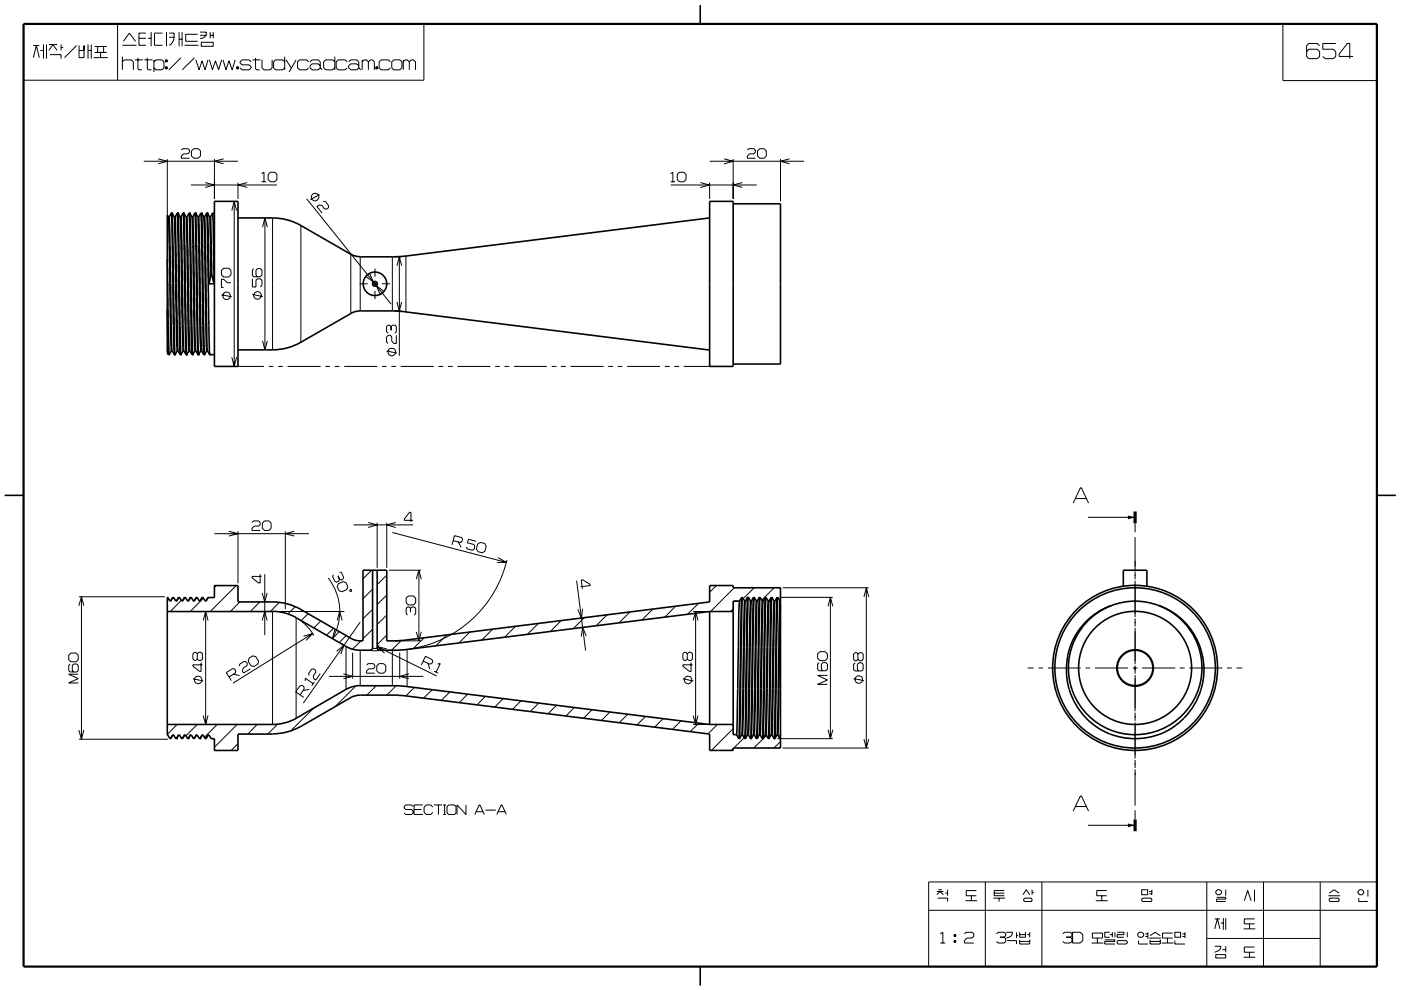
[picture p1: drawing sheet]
<svg xmlns="http://www.w3.org/2000/svg" width="297mm" height="210mm" viewBox="0 0 297 210" stroke-linecap="round" stroke-linejoin="round" font-family="sans-serif">
<g fill="none" stroke="#000" stroke-width=".21">
<path d="M5 5.1h84.9v11.9h-84.9zM7.1 9.6h1.2M7.1 12.2l.6-2.6 .6 2.6M8.5 10.7h.7M9.2 9.4v3M9.9 9.4v3M10.4 9.4h1.7M10.4 10.7l.8-1.3 .9 1.3M10.6 11.6h2.4v.8M13 9.4v1.3M13 10.1h.4M16.2 9.6l-2.5 2.6"/>
<path d="M16.8 10.7h1M16.8 9.6v2.6h1v-2.6M18.7 10.7h.6M18.7 9.4v3M19.3 9.4v3M19.9 12.2h3M20.1 9.9h2.5M20.1 11.1h2.5M20.7 9.9v1.2M21.3 11.1v1.1M22 9.9v1.2M24.9 5.1v11.9"/>
<path d="M25.9 9.6h3M25.9 13.1l.5-.4h1.5l.4 .4v1.7M25.9 12v2.8M26.2 8.8l1.2-1.8 1.3 1.8M28.6 12.7h1.7M29.2 12.3v2.3l.3 .2h.6M29.5 8.1h1.4M30.6 12.7h1.7M30.9 7h-1.4v2.6h1.4M31.2 12.3v2.3l.3 .2h.6M31.4 8.1h.6M32 6.8v3"/>
<path d="M32.6 13.1l.5-.4h1.2l.5 .4v1.3l-.5 .4h-1.2l-.5-.4M32.6 12.7v2.6M34.5 7h-1.7v2.6h1.7M35 12.7h.5v.4h-.5zM35 14.2h.5v.4h-.5zM35.3 12.7v.4M35.3 14.2v.4M35.3 6.8v3M35.9 7h1a2.28 2.28 0 0 1-1 2.6M35.9 7.9h1M38 6.8v3M38 8.3h.6"/>
<path d="M38.3 12.3l-2.5 2.5M38.6 6.8v3M39.1 9.6h3M41.2 12.3l-2.6 2.5M41.5 12.7l.7 2.1 .6-1.9 .7 1.9 .6-2.1M41.9 7.3h-2.5v1.5h2.5M42.4 6.8h1.3v.7M42.4 7.5h1.3M42.7 9h2.5v.8h-2.5zM43.7 7.5a1.39 1.39 0 0 1-1.3 .6M44.4 12.7l.6 2.1 .7-1.9 .6 1.9 .7-2.1M44.6 6.8v1.3"/>
<path d="M44.6 7.5h.6M45.2 6.8v1.3M47.3 12.7l.6 2.1 .7-1.9 .6 1.9 .7-2.1M50.2 14.2h.4v.4h-.4zM50.4 14.2v.4M53.3 13.1l-.5-.4h-1.5l-.4 .4v.2l.4 .5h1.5l.5 .4v.2l-.5 .4h-1.5l-.4-.4M53.5 12.7h1.7M54.2 12.3v2.3l.2 .2h.6M55.5 12.7v1.7l.5 .4h1.3l.4-.4v-1.7M60.4 13.1l-.5-.4h-1.5l-.4 .4v1.3l.4 .4h1.5l.5-.4M60.4 12v2.8M60.7 12.7l1 1.7"/>
<path d="M62.8 12.7l-1.5 2.6M65.4 13.1l-.4-.4h-1.5l-.4 .4v1.3l.4 .4h1.5l.4-.4M65.7 13.1l.5-.4h1.3l.4 .4v1.3M67.9 14l-.4-.5h-1.3l-.5 .5v.4l.5 .4h1.3l.4-.4M67.9 14.4l.4 .4M71 13.1l-.4-.4h-1.6l-.4 .4v1.3l.4 .4h1.6l.4-.4M71 12v2.8M73.6 13.1l-.4-.4h-1.5l-.4 .4v1.3l.4 .4h1.5l.4-.4M73.9 13.1l.5-.4h1.3l.4 .4v1.3M76.1 14l-.4-.5h-1.3l-.5 .5v.4l.5 .4h1.3l.4-.4M76.1 14.4l.4 .4M76.8 13.1l.4-.4h.5l.4 .4"/>
<path d="M76.8 12.7v2.1M78.1 13.1l.4-.4h.5l.4 .4v1.7M78.1 13.1v1.7M79.7 14.2h.4v.4h-.4zM79.9 14.2v.4M82.8 13.1l-.5-.4h-1.5l-.4 .4v1.3l.4 .4h1.5l.5-.4M83.5 12.7h1.3l.4 .4v1.3l-.4 .4h-1.3l-.4-.4v-1.3zM85.5 13.1l.4-.4h.5l.4 .4M85.5 12.7v2.1M86.8 13.1l.4-.4h.4l.5 .4v1.7M86.8 13.1v1.7M272 5.1h19.9v12h-19.9z"/>
<path d="M279.8 9.7l-.5-.5h-1.8l-.5 .5v2.3l.5 .4h1.8l.5-.4v-1l-.5-.6h-1.8l-.5 .6M283.2 9.2h-2.7v1.2h2.2l.5 .6v1l-.5 .4h-1.7l-.5-.4M286.9 12h-3v-.5l1.8-2.3h.5v3.2M30.5 34.2h20M33.5 33.7l2 .5-2 .6M35.5 33.7v12.1M38.4 31.8l.3-.3h1.1l.4 .3v.5l-.4 .3h-.9l-.5 .5v.5h1.8M40.5 39.2h18.2M40.6 32l.5-.5h.9l.5 .5v1.1l-.5 .5h-.9l-.5-.5zM43.5 38.7l2 .5-2 .5M45.5 33.7v8.5M47.4 33.7l-1.9 .5 1.9 .6"/>
<path d="M50.5 38.7v3.5M52.4 38.7l-1.9 .5 1.9 .5M55.5 36.8l.5-.3v2.1M55.5 38.6h.9M57.3 36.5h1l.4 .5v1.1l-.4 .5h-1l-.4-.5v-1.1zM142.2 39.2h18.2M142.2 38.6h.9M142.2 36.8l.5-.3v2.1M144.1 36.5h.9l.5 .5v1.1l-.5 .5h-.9l-.5-.5v-1.1zM148.5 38.7l1.9 .5-1.9 .5M150.5 38.7v3.5M150.5 34.2h20"/>
<path d="M153.5 33.7l1.9 .5-1.9 .6M155.4 33.7v8.5M157.4 38.7l-1.9 .5 1.9 .5M158.5 31.8l.2-.3h1.2l.2 .3v.5l-.2 .3h-1l-.4 .5v.5h1.6M160.6 32l.5-.5h.9l.5 .5v1.1l-.5 .5h-.9l-.5-.5zM165.5 33.7v9M167.4 33.7l-1.9 .5 1.9 .6M47.4 56.9h1.1l.5 .5v.9l-.5 .5h-1.1l-.5-.5v-.9zM49 60h-.8l-.8-.8h-.5v1.8h.5M49.1 44.7l.6-2 .5 2M49.7 42.7v35M53.5 59.1v1.8h.8v-1.5l.3-.3h.6l.3 .3v1.1l-.3 .4"/>
<path d="M53.8 57l-.3 .3v1.1l.3 .3h1.4l.3-.3v-1.1l-.3-.3h-.6l-.3 .3v1.1l.3 .3M55.7 48.2l.5-2 .5 2M56.2 46.2v28M57.8 46.2v28M63.8 47.8v24.8M65 42.2l17.9 22.3M67.8 41.3l-2 1M68.5 42.7h.5l.7 .9-.1 .5-.3 .3-.5-.1-.6-.7-.6-.1-.4 .3 1.1 1.4M74.4 53.9v12.6M76.4 54.5v11.4M78.4 58l.8 1.8-1.6-1.2M79.5 57v1.7"/>
<path d="M79.5 59.7v1M83.2 54.5v11.4M83.7 54.5h1.5M84.2 56.4l.5-1.9 .5 1.9M84.7 54.5v21M86.1 54.3v11.9M46.9 62.5l2.2 .4M49.1 75.8l.6 1.9 .5-1.9M50.5 77.7h5.5M53.5 62.4l2.2 .5M55.7 72.3l.5 1.9 .5-1.9M57 77.7h1"/>
<path d="M59 77.7h1M61 77.7h7M69 77.7h1M71 77.7h1M73 77.7h7M76.2 60.2h1.8M79 60.2h1M79.5 61.7v1.8M81 60.2h1.7M81 77.7h1M81.4 61.8l-1.6-1.2 .8 1.8M82 74.5l2.2 .4"/>
<path d="M82.9 69.3l-.3-.3h-.3l-.3 .3v1.1l.3 .3M82.9 69.3l.3-.3h.5l.3 .3v1.1l-.3 .3M82.9 69.3v.8M83 77.7h1M83.7 65.9h1.5M84 71.1v1.8h-.5l-.4-.5v-.9l-.3-.4h-.5l-.3 .4v1.1l.3 .3M84.2 64l.5 1.9 .5-1.9M85 77.7h7M93 77.7h1M95 77.7h1M97 77.7h7M105 77.7h1"/>
<path d="M107 77.7h.9M109 77.7h6.9M117 77.7h1M119 77.7h1M120.9 77.7h7.1M128.9 77.7h1.1M131 77.7h.9M133 77.7h7M141 77.7h1M143 77.7h1M144.9 77.7h5.5M45.5 113.2h20"/>
<path d="M48.5 112.7l2 .5-2 .5M50.5 112.7v11M53.4 110.8l.4-.3h1.1l.3 .3v.5l-.3 .3h-1l-.5 .4v.5h1.8M55.6 110.9l.5-.4h.9l.5 .4v1.1l-.5 .5h-.9l-.5-.5zM60.5 112.7v16.5M62.4 112.7l-1.9 .5 1.9 .5M75 111.3h12.6M78.1 110.8l1.9 .5-1.9 .6M80 110.9v9.5M82 110.9v9.5M83.2 112.9l24.2 6.4M83.9 110.8l-1.9 .5 1.9 .6"/>
<path d="M87.6 110.4h-1.9v-.3l1.1-1.4h.3v2M96.1 114.7l1.5 .4 .4-.3 .1-.4-.2-.4-1.5-.4-.6 2M97.2 114.9l.6 1.2M101 114.8l-1.7-.4-.2 .7 1.4 .4 .2 .4-.2 .6-.3 .2-1.1-.3-.3-.4M101.3 115.4l.5-.3 1 .2 .3 .6-.3 1-.6 .4-.9-.3-.3-.6zM105.6 118.3l1.8 1h-2M107.5 118.8a24.9 24.9 0 0 1-20.7 18.9M227.5 106.7l1.6-3.2h.2l1.5 3.2M228 105.7h2.3M230.7 109.7h10M240.7 111v1.9M240.7 113.9v7"/>
<path d="M15 138.5h1.1l.5 .5v.9l-.5 .5h-1.1l-.4-.5v-.9zM16.7 128.5l.6-1.9 .5 1.9M16.8 126.6h18.2M17.3 126.6v30.2M38.4 127.3l-2.3 2.4M41.8 138.7l-.3-.4h-.3l-.3 .4v1.1l.3 .3h.3l.3-.3M41.8 138.7l.4-.4h.4l.3 .4v1.1l-.3 .3h-.4l-.4-.3M41.8 138.7v1.1M43.1 131.6l.5-1.9 .5 1.9M43.1 126.9l-2.8 2.8M43.6 129.7v24M45.8 124.2l-.3 .4"/>
<path d="M50.1 124.2l-5.5 5.5M50.8 127.7l-1.9 2M52.8 139.6l.8-.5 .6 .2 .6 .9-.1 .6-.8 .5-.7-.1-.5-.9zM55.1 127.7l-2 2M55.2 121.8v1.9h-.4l-1.4-1.2v-.2h2.1M55.6 131.6l.5-1.9 .5 1.9M55.6 125.8l.5 1.9 .5-1.9M56.1 121.8v12.9M57.8 129.7v24M58.8 129.7h14.2M59.2 127.8l-1.9 1.9M62.6 128.7l-1.6 1.5"/>
<path d="M62.8 131v21.4M63.2 131.3l1.7 1.3 1.6 2.2M64.3 135l1.9-.6-1.3 1.4M65.3 130.2l-1.5 1.5M66.2 134.4l-16.8 10.5M68 131.7l-1.5 1.5M69.6 122.6a11.5 11.5 0 0 1 .9 12.9M70.7 133.3l-1.5 1.4M70.7 121.9l-.2 .4 .5 1 .4 .2 .4-.2 .2-.5M71 133.5l-.5 2 1.4-1.5M71.4 138.1l1.5-1.2-.6 1.8M71.5 131.6l.5-1.9 .6 1.9"/>
<path d="M71.7 122.1l.3 .7M71.7 123.8l1-.4 .7 .2 .3 .8-.2 .6-1 .5-.6-.2-.4-.9zM72 121.3l.4 .1 .5 1.1-.2 .4-.3 .1-.4-.2M72.5 136.6l.4 .3M73.4 134.8l-1.5 1.5M73.4 137.1v9.1M74.2 125.1h.3v.3h-.3zM74.8 138.4v5.5M76.4 137.9v7.5M76.4 131.9l-12.1 17.2M76.5 135.9l-1.7 1.8M78.5 137.9l.7 .1 1.3-.1"/>
<path d="M78.8 120.9l-1.8 1.9M79 137.5h1M79 133.5l-2 2M79 129.2l-2 2M79 125l-2 2M80.1 137.2l12.5 6.2M80.4 136.9l-.2 .1-.2 .4M82 130.5l-2 2M82 126.2l-2 2M82 122l-2 2M82 137.6l-1.9-.4 1.4 1.3M82 134.7l-2 2"/>
<path d="M82.5 120.9h6.8M83.2 137.9v7.5M83.7 135.9h5.6M84.7 138.4v5.5M85.1 135.8l-2.1 2.1M86.3 137.7v7.9M86.6 126.4h1.1l.4 .5v.9l-.4 .5h-1.1l-.5-.5v-.9zM87 129l-.3-.3h-.3l-.3 .3v1.1l.3 .4M87 129l.4-.3h.4l.3 .3v1.1l-.3 .4M87 129v.8M88.3 134l.5 1.9 .5-1.9M88.3 122.8l.5-1.9 .5 1.9"/>
<path d="M88.8 120.9v15M89.9 135.3l-2.3 2.3M94.7 134.7l-2.2 2.2M99.6 134.1l-2.3 2.3M104.5 133.4l-2.4 2.4M109.3 132.8l-2.3 2.3M114.2 132.2l-2.4 2.3M119 131.6l-2.3 2.3M122.3 123.1l1.9 14.9M123.1 124.5l2-.3v-.3l-1.6-.9h-.3l.3 1.9M123.5 129.1l-.2 2-.8-1.9M123.9 131l-2.3 2.3"/>
<path d="M124.3 134.9l-.8-1.8-.3 1.9M128.7 130.4l-2.3 2.3M133.6 129.8l-2.3 2.3M138.4 129.2l-2.3 2.3M143.3 128.6l-2.3 2.3M145.7 138.7l-.3-.4h-.3l-.3 .4v1.1l.3 .3h.3l.3-.3M145.7 138.7l.4-.4h.4l.3 .4v1.1l-.3 .3h-.4l-.4-.3M145.7 138.7v1.1M147 129.7h2.9M147 131.6l.5-1.9 .5 1.9M147.5 129.7v24M148.1 128l-2.3 2.3"/>
<path d="M151.9 124.2l-1.4 1.4M155.4 129.1l-.5 .6M155.5 127.5h1.1M155.7 124.7l-5 5M159.9 124.7l-2.3 2.3M164.1 124.7l-2.6 2.6M165.4 126.7h11.2M165.9 124.7h18.3M173.4 138.7l.5-.5h1.1l.4 .5v.9l-.4 .5h-1.1l-.5-.5zM175.6 128.6l.5-1.9 .5 1.9M176.1 126.7v30M181.9 138.7l-.3-.3h-.3l-.3 .3v1.1l.3 .4h.3l.3-.4"/>
<path d="M181.9 138.7l.3-.3h.5l.3 .3v1.1l-.3 .4h-.5l-.3-.4M181.9 138.7v1.1M183.2 126.6l.5-1.9 .5 1.9M183.7 124.7v34M240.7 121.2v1.7M240.7 123.2v7.7M240.7 131.2v1.7M240.7 133.2v7.7M14.9 140.8l-.3 .3v1.1l.3 .3h1.4l.3-.3v-1.1l-.3-.3h-.6l-.4 .3v1.1l.4 .3M16.6 143h-2l2 .9-2 1h2M16.7 154.8l.6 2 .5-2M16.8 156.8h18.8"/>
<path d="M37.5 153.7l-2 2.1M40.9 144l2.2 .4M41.8 153.7l-2.4 2.4M42.6 140.5v1.9h-.3l-1.4-1.1v-.3h2M43.1 151.8l.5 1.9 .5-1.9M46.1 153.7l-2.8 2.7M48.6 143.6l1.3-.9 .1-.4-.3-.4-.4-.1-1.3 .9 1.1 1.7M49.5 143l1.3 .3M50.3 153.7l-4.8 4.8M50.5 157.7l-1.5 1.5M50.7 141.3l.1-.5 1-.5 .4 .1 .2 .4-.1 .4-.7 .5-.2 .7 .2 .3 1.5-.8M54.5 153.7l-2 2"/>
<path d="M58.8 153.6l-2 2.1M63.6 147.4l.9-1.3-.1-.5-.4-.2-.4 .1-.9 1.2 1.7 1.2M64.7 144.4v-.6l1.7 1.2M65.6 146.2l-1.3 .3M66.5 150.2l-4.9 4.8M66.7 144.6l-.6 .8M67.9 142.9l-1 1.4-.4-.3-.1-.7 .6-.7-.1-.5-.4-.2h-.4l-.7 .9 .1 .5M69.8 143.5h19.9M72.8 142.9l2 .6-2 .5M75.4 145.5l-4.3 4.4M77.7 141.1l.4-.3h1l.4 .3v.4l-.4 .4h-.9l-.5 .4v.5h1.8M79.8 145.5l-2 1.9"/>
<path d="M79.9 141.2l.5-.4h.9l.5 .4v1.1l-.5 .5h-.9l-.5-.5zM84 145.5l-2 1.9M86.7 142.9l-1.9 .6 1.9 .5M87.8 145.8l-1.7 1.8M89.7 140.2l1.4 .7 .5-.2 .2-.4-.2-.4-1.4-.7-.9 1.9M90.7 140.7l.4 1.2M91.6 146.3l-1.8 1.8M92 142.4l.9 .4M92.8 140.8h.5l-.8 1.8M95.4 146.8l-1.8 1.7M99.1 147.2l-1.7 1.9M102.9 147.7l-1.8 1.8"/>
<path d="M106.7 148.2l-1.8 1.8M110.4 148.7l-1.7 1.7M114.2 149.1l-1.8 1.8M118 149.6l-1.8 1.8M121.7 150.1l-1.7 1.8M125.5 150.5l-1.8 1.9M129.3 151l-1.8 1.8M133.1 151.5l-1.8 1.8M136.9 152l-1.9 1.8M140.6 152.4l-1.8 1.8M144.4 152.9l-1.8 1.8M144.8 144l2.2 .4"/>
<path d="M146.5 140.5v1.9h-.3l-1.4-1.1v-.3h2M147 153.7h2.9M147 151.8l.5 1.9 .5-1.9M148.1 153.4l-1.8 1.8M152.1 153.7l-2 2M155.4 154.6l-4.6 4.6M155.4 158.8l-.3 .4M157.8 156.5l-2.2 2.2M162.5 156l-2.7 2.7M164.8 156.7h11.8M165.5 157.3l-1.4 1.4M165.9 158.7h18.3"/>
<path d="M173.7 140.5l-.3 .3v1.1l.3 .4h1.4l.3-.4v-1.1l-.3-.3h-.6l-.3 .3v1.1l.3 .4M175.4 143.3h-2l2 .9-2 1h2M175.6 154.8l.5 1.9 .5-1.9M181 143.9l2.2 .5M181.3 140.6l-.3 .3v1.1l.3 .3h1.4l.3-.3v-1.1l-.3-.3h-.6l-.3 .3v1.1l.3 .3M183.2 156.8l.5 1.9 .5-1.9M217.9 141.7h1.3M220.2 141.7h.9M222.2 141.7h7M230.2 141.7h.9M232.2 141.7h6.9M240.2 141.7h1"/>
<path d="M240.7 141.2v1.7M240.7 143.2v7.7M240.7 151.2v1.7M240.7 153.2v7.7M242.1 141.7h7.1M250.1 141.7h1.1M252.1 141.7h7.1M260.1 141.7h1.1M262.2 141.7h1.2M87.6 171.1l-.4-.4h-1.2l-.3 .4v.3l.3 .3h1.2l.4 .3v.5l-.4 .3h-1.2l-.3-.3M87.8 171.7h1.6M89.7 170.7h-1.9v2.1h1.9"/>
<path d="M91.8 171.2l-.5-.5h-.9l-.5 .5v1.1l.5 .5h.9l.5-.5M92 170.7h1.7M93 170.7v2.1M93.9 170.7h.7M93.9 172.8h.7M94.3 170.7v2.1M95.1 170.7h1.3l.3 .4v1.4l-.3 .3h-1.3l-.3-.3v-1.4zM98.8 170.7v2.1l-1.9-2.1v2.1M100.7 172.8l.9-2.1h.2l.9 2.1M101 172.2h1.4M102.9 171.8h2.2M105.3 172.8l1-2.1h.1l1 2.1"/>
<path d="M105.6 172.2h1.5M227.5 172l1.6-3.2h.2l1.5 3.2M228 171.1h2.3M230.7 175h10M240.7 171.9v1.9M240.7 161.2v1.7M240.7 163.2v7.7M196.9 187.1h95v17.9h-95zM196.9 193.1h95M198.6 189.1h1.4M198.6 189.8l.7-.7 .7 .7M198.8 190.5h2.1v.7"/>
<path d="M199 188.7h.7M199.3 198.1l.6-.4v2.3M200.4 189.4h.5M200.9 188.7v1.3M202.3 199.5h.3v.4h-.3zM202.3 198.2h.3v.4h-.3zM202.4 198.2v.4M202.4 199.5v.4M204.5 198.1l.3-.4h1.3l.4 .4v.5l-.4 .4h-1.1l-.5 .5v.5h2M204.7 191h2.5M206 190v1M207 188.9h-2.1v1.1h2.1"/>
<path d="M208.9 187.1v17.9M210.6 190.5h2.5M210.8 189.4h2.1M211.3 198.1l.3-.4h1.3l.3 .4v.4l-.3 .3M211.8 190.5v.7M212 198.8h.9M212.9 198.8l.3 .3v.6l-.3 .3h-1.3l-.3-.3M212.9 188.9h-2.1v1.1h2.1M213.4 197.7h1.2a1.12 1.12 0 0 1-1.2 1.3M213.5 199.5h2v.7M215.5 197.7v1.3M215.5 198.5h.4"/>
<path d="M216.2 198.2h1.2M216.2 197.7v1.1h1.2v-1.1M216.2 199.3v.9h2.1v-.9M216.2 199.7h2.1M216.9 189.8l.7-1.1 .7 1.1M217.2 190.5h1.4l.2 .5-.2 .2h-1.4l-.2-.2zM217.8 198.2h.5M218.3 197.7v1.1M218.8 188.7v1.1M218.8 189.3h.4M220.9 187.1v17.9M225.3 198.1l.4-.4h1.2l.4 .4v.4l-.4 .3"/>
<path d="M226.1 198.8h.8M226.9 198.8l.4 .3v.6l-.4 .3h-1.2l-.4-.3M227.4 197.7h1.6l.6 .5v1.3l-.6 .5h-1.6zM231.6 197.9h2.2v1.1h-2.2zM232.3 191h2.6M232.7 199v1M233.6 190v1M234.2 199.3h2.2v.4h-2.2v.5h2.2M234.7 188.9h-2.2v1.1h2.2M235.3 198.2h.5M235.3 197.7h-1.1v1.1h1.1M235.8 197.7v1.1"/>
<path d="M236.4 197.7v1.1M236.9 197.7h1.4v.5h-1.4v.6h1.4M237 199.5h1.8l.2 .2v.3l-.2 .2h-1.8l-.1-.2v-.3zM239 197.7v1.1M241.4 199.5v.7h2M241.6 197.7h.5l.4 .4v.4l-.4 .3h-.5l-.4-.3v-.4zM242.1 188.7h1.2v1.1h-1.2zM242.1 190.7l.2-.2h1.7l.2 .5-.2 .2h-1.7l-.2-.2zM242.8 198.6h.6M242.8 198.1h.6M243.4 197.7v1.4M243.7 199h2.5"/>
<path d="M243.7 189.1h.5M243.7 189.6h.5M243.8 199.3v.9h2.2v-.9M243.8 199.7h2.2M243.8 198.5l1.1-.8 1.1 .8M244.2 188.7v1.1M247.5 199v1M248.6 197.9h-2.1v1.1h2.1M249.1 197.7h1.2v1.1h-1.2zM249.1 199.5v.7h2.1M250.7 198.6h.5M250.7 198.1h.5"/>
<path d="M251.2 197.7v1.3M255.9 199h24M255.9 187.1v17.9M257.6 194.9h1.1M257.6 197l.5-2.1 .6 2.1M257.9 190.3h2v.4h-2v.5h2M258.1 188.7h.6l.3 .4v.3l-.3 .4h-.6l-.3-.4v-.3zM258.8 195.8h.6M259.4 194.7v2.5M259.9 188.7v1.3M259.9 194.7v2.5M263.7 197h2.4"/>
<path d="M263.8 191l.7-2.1 .8 2.1M264.9 196v1M266 188.7v2.5M266 194.9h-2.2v1.1h2.2M267.9 187.1v17.9M279.9 187.1v17.9M281.6 190h2.5M281.8 189.4l1.1-.7 1 .7M282 190.5h1.8l.1 .5-.1 .2h-1.8l-.2-.2zM288.1 190.5v.7h1.9M288.2 188.7h.6l.3 .4v.3l-.3 .4h-.6l-.3-.4v-.3zM290 188.7v1.5"/>
<path d="M199.3 200h1.1M231.4 200h2.5M246.3 200h2.5M257.6 200.7h1.2a.91 .91 0 0 1-.7 1.1l-.5 .2M257.8 202.5h2.1v.7h-2.1zM259.2 201.4h.7M259.9 200.7v1.3M263.7 203h2.4M264.9 202v1M266 200.9h-2.2v1.1h2.2"/>
<circle cx="66.8" cy="41.8" r=".81"/>
<circle cx="48" cy="62.7" r=".8"/>
<circle cx="54.6" cy="62.7" r=".82"/>
<circle cx="83.1" cy="74.7" r=".81"/>
<circle cx="42" cy="144.2" r=".8"/>
<circle cx="145.9" cy="144.2" r=".8"/>
<circle cx="182.1" cy="144.2" r=".8"/>
<circle cx="240.7" cy="141.7" r="3.9"/>
</g>
<g fill="none" stroke="#000" stroke-width=".34">
<path d="M148.5 1.1v4M35.5 54.9l.2 14.1M35.7 46.1l-.2-.5v29.2l.2 .4M35.7 46.1h.2M35.7 46.1l.5 26 .1 2.3h.2M35.9 46.1l.6 28.3M36.3 45.2l-.4 .9M36.3 45.2l.2 6.2M36.3 45.2h.1M36.3 45.2h.2M36.5 45.2l.5 .9M36.5 45.2l.2 6.2"/>
<path d="M36.5 45.2h.1M36.5 51.4l.3 17.6M36.7 51.4l.2 17.6M37 46.1l.6 28.3M37 46.1h.1M37.1 46.1l.2 5.8M37.3 51.9l.4 22.5M37.6 45.2l.2 6.2M37.6 45.2h.1M37.6 45.2l-.5 .9M37.7 45.2l.5 .9M37.7 45.2l.2 6.2"/>
<path d="M37.7 45.2h.1M37.8 51.4l.2 17.6M37.9 51.4l.3 17.6M38.2 46.1l.5 26 .1 2.3h.2M38.2 46.1h.2M38.4 46.1l.6 28.3M38.8 45.2l-.4 .9M38.8 45.2l.2 6.2M38.8 45.2h.2M39 45.2l.5 .9M39 45.2l.2 6.2M39 45.2h.1"/>
<path d="M39 51.4l.3 17.6M39.2 51.4l.2 17.6M39.5 46.1l.6 28.3M39.5 46.1h.1M39.6 46.1l.6 28.3M40.1 45.2l-.5 .9M40.1 45.2l.2 6.2M40.1 45.2h.1M40.2 45.2l.5 .9M40.2 45.2l.2 6.2M40.2 45.2h.1M40.3 51.4l.2 17.6"/>
<path d="M40.4 51.4l.3 17.6M40.7 46.1l.6 28.3M40.7 46.1h.2M40.9 46.1l.6 28.3M41.3 45.2l.2 6.2M41.3 45.2h.2M41.3 45.2l-.4 .9M41.5 45.2l.1 6.2M41.5 45.2h.1M41.5 45.2l.5 .9M41.5 51.4l.3 17.6M41.7 51.4l.2 17.6"/>
<path d="M42 46.1l.6 28.3M42 46.1h.1M42.1 46.1l.6 27.6v.7l.5 .8M42.6 45.2l-.5 .9M42.6 45.2l.2 6.2M42.6 45.2h.2M42.8 45.2l.4 .9M42.8 45.2l.1 6.2M42.8 45.2h.1M42.8 51.4l.2 17.6M42.9 51.4l.3 17.6M43.2 46.1l.6 28.3"/>
<path d="M43.2 46.1h.1M43.3 46.1l.7 28.3M43.8 45.2l.2 6.2M43.8 45.2h.2M43.8 45.2l-.5 .9M44 45.2l.2 6.2M44 45.2h.1M44 45.2l.5 .9M44 51.4l.3 17.6M44.2 51.4l.1 8.8h1.1M44.5 46.1l.2 11.8M44.5 46.1h.1"/>
<path d="M44.6 46.1l.3 9.5a10.8 10.8 0 0 0 .5 4.6M44.7 57.9h.2M44.7 57.9l-.4 2.3M45.1 45.2l.2 6.2M45.1 45.2h.4M45.1 45.2h.1M45.1 45.2l-.5 .9M45.3 51.4l.1 8.8M45.5 42.7h5v35h-5zM50.5 46.2h7.3a11.9 11.9 0 0 1 6 1.6l10.6 6.1 .7 .4 1.3 .1M150.5 46.2l-64.8 8.2-9.3 .1M150.5 42.7h4.9v35h-4.9z"/>
<path d="M155.4 43.2h10.1v34h-10.1M35.5 65.5l.2 9.7M35.7 75.2h.2M35.7 69l.2 6.2M36.4 74.4l-.5 .8M36.5 74.4l.5 .8M36.8 69l.2 6.2M36.9 69l.2 6.2M37 75.2h.1M37.1 75.2h.1M37.6 74.4l-.5 .8M37.6 74.4h.1"/>
<path d="M37.7 74.4l.5 .8M38 69l.2 6.2M38.2 69l.1 6.1-.1 .1M38.2 75.2h.1M38.9 74.4l-.5 .8M39 74.4l.5 .8M39.3 69l.2 6.2M39.4 69l.2 6.2M39.5 75.2h.1M40.1 74.4l-.5 .8M40.1 74.4h.1M40.2 74.4l.5 .8"/>
<path d="M40.5 69l.2 6.2M40.7 69l.1 6.2M40.7 75.2h.1M41.3 74.4h.2M41.4 74.4l-.6 .8M41.5 74.4l.5 .8M41.8 69l.2 6.2M41.9 69l.2 6.2M42 75.2h.1M42.6 74.4l-.5 .8M42.6 74.4h.2M43 69l.2 6.2"/>
<path d="M43.2 69l.1 6.2M43.2 75.2h.1M43.8 74.4h.2M43.9 74.4l-.6 .8M44 74.4l.4 .8M44.3 69l.1 6.2M44.4 75.2h.1M44.4 75.2h1.1M50.5 74.2h7.3a11.9 11.9 0 0 0 6-1.6l11.3-6.5 1.3-.2 7.4 .1 66.6 8.2M1 105.1h4M291.9 105.1h4M35.5 129.7h22.3"/>
<path d="M57.8 129.7l1.5 .1 1.5 .3 2 .9M62.8 131l11.5 6.6 1.5 .3h2.7l.2-.1 .3-.4M79 120.9v16.5M80 120.9v16.5M80 137.4l.1 .3 .4 .2 5.2-.1 64.7-8.1 .1 24M150.5 129.7h5M156.5 137.3l-.3 18.5M156.8 127.5l-.2 9.8M157.3 126.7l-.7 30M157.3 126.7l-.5 .8h-1.3l-.1 28.3h.8M157.3 126.7h.1M157.4 126.7l-.6 30"/>
<path d="M157.4 126.7l.6 .8M157.9 127.5l-.6 28.3M158 127.5l-.6 28.3M158 127.5h.1M158.5 126.7l-.6 30M158.5 126.7h.2M158.5 126.7l-.5 .8M158.7 126.7l-.7 30M158.7 126.7l.4 .8M159.1 127.5l-.6 28.3M159.3 127.5l-.6 28.3M159.3 127.5h.1"/>
<path d="M159.8 126.7l-.7 30M159.8 126.7l.6 .8M159.8 126.7l-.5 .8h-.2M159.9 126.7l-.6 30M160.4 127.5l-.6 28.3M160.5 127.5l-.6 28.3M160.5 127.5h.1M161 126.7l-.5 27.1M161 126.7h.2l.4 .8M161 126.7l-.6 .8M161.2 126.7l-.7 30M161.6 127.5l-.6 28.3"/>
<path d="M161.8 127.5l-.6 28.3M161.8 127.5h.1M162 137.1l-.4 19.6M162.3 126.7l-.3 10.4M162.3 126.7h.1M162.3 126.7l-.5 .8h-.2M162.4 126.7l-.6 30M162.4 126.7l.5 .8M162.9 127.5l-.6 28.3M163 127.5l-.6 28.3M163 127.5h.1M163.5 126.7l-.6 30"/>
<path d="M163.7 126.7l-.7 30M163.7 126.7l-.8 .8M163.7 126.7l.4 .8M164.1 127.5l-.6 28.3M164.3 127.5l-.6 28.3M164.8 126.7l-.7 30M164.8 126.7h.1M164.8 126.7l-.5 .8h-.2M164.9 126.7l-.6 30M164.9 126.7l.5 .8M165.4 127.5l-.6 28.3M165.4 127.5h.1"/>
<path d="M165.5 128.4l-.6 27.4M226.4 139.1l-.2 1.5a14.9 14.9 0 0 0 .5 5.6M232.3 130.1a14.4 14.4 0 0 0-5.9 9M235.6 128.4l-2 .9-1.3 .9M238.2 124.4v-3.5h5v3.5M245.7 128.4l1.8 .8 1.5 1M249 130.1a14.6 14.6 0 0 1 2.1 22.2M36.2 156.7l.5-.8 .7 .8M37.9 155.8l-.5 .9M38.7 156.7l.5-.8 .7 .8M39.2 155.8l-.5 .9h-.2l-.4-.8h-.2l-.5 .8M39.9 156.7h.1"/>
<path d="M40.4 155.8l-.5 .9M41.1 156.7l.7-.8 .6 .8M41.7 155.8l-.5 .9h-.2l-.4-.8h-.2l-.5 .8M42.9 155.8l-.5 .9M44.2 155.8l-.5 .9h-.2l-.4-.8h-.2l-.5 .8M62.8 152.4l-2 .8-2.3 .4-23 .1M63.8 154.1l11.3-6.5 1.3-.2h7.9l66.1 8.3 .1 3.5h4.9v-.5h10.1v-34h-10.1v-.5h-4.9v3.5l-65.1 8.1-3.4 .1v-15h-5v15l-1.5-.1-.8-.2-10.9-6.3a11.9 11.9 0 0 0-6-1.6h-7.3v-3.5h-5v2.5h-1.3l-.6 .8-.6-.8h-.1l-.5 .8-.6-.8-.7 .8-.5-.8h-.2l-.5 .8-.6-.8-.7 .8-.5-.8h-.2l-.6 .8-.6-.8-.7 .8-.5-.8v29.2l.5 .8h.2l.5-.9M63.8 154a11.9 11.9 0 0 1-6 1.7h-7.3v3.5h-5v-2.5h-.7l-.5-.8-.7 .8M76.4 145.4l-1.6 .2-1.4 .6-10.6 6.2M76.4 145.5h8.2l1.5 .1 64.3 8.1M150.5 153.7h4.9M156.2 155.8l.4 .9"/>
<path d="M156.6 156.7h.2M157.3 155.8h.1M157.3 155.8l-.5 .9M157.3 155.8v.1M157.4 155.8l.5 .9M158.5 155.8l-.6 .9M158.5 155.8h.2M158.5 155.8v.1M158.7 155.8l.4 .9M159.1 156.7h.2M159.8 155.8h.1M159.8 155.8l-.5 .9"/>
<path d="M159.8 155.8v.1M159.9 155.8l.5 .9M160.5 153.8l-.1 2.9M161 155.8l-.6 .9M161 155.8h.2l.4 .9M161 155.8v.1M162.3 155.8l-.5 .9h-.2M162.3 155.8h.1M162.3 155.8v.1M162.4 155.8l.5 .9M162.9 156.7h.1M163.5 155.8h.2"/>
<path d="M163.5 155.8l-.5 .9M163.5 155.8v.1M163.7 155.8l.4 .9M164.1 156.7h.2M164.8 155.8h.1M164.8 155.8l-.5 .9M164.8 155.8v.1M164.9 155.8l.5 .9M165.4 156.7h.1M165.5 155.7l-.1 1M226.7 146.2a14.7 14.7 0 0 0 8.6 9.5M251 152.3l-2 1.7a14.4 14.4 0 0 1-13.6 1.7"/>
<path d="M148.5 205v4"/>
<circle cx="79.5" cy="60.2" r=".51"/>
<circle cx="79.5" cy="60.2" r="2.5"/>
<circle cx="240.7" cy="141.7" r="12"/>
<circle cx="240.7" cy="141.7" r="17.5"/>
<circle cx="240.7" cy="141.7" r="17"/>
<circle cx="240.7" cy="141.7" r="14.1"/>
<circle cx="240.7" cy="141.7" r="3.8"/>
</g>
<path d="M5 5.1h286.9v199.9h-286.9z" fill="none" stroke="#000" stroke-width=".47"/>
<path d="M240.7 108.5v2.5M240.7 173.8v2.5" fill="none" stroke="#000" stroke-width=".68" stroke-linecap="butt"/>
<path d="M239.1 109.3l1.6 .4-1.6 .4zM239.1 174.7l1.6 .3-1.6 .5z" fill="#000"/>
</svg>
